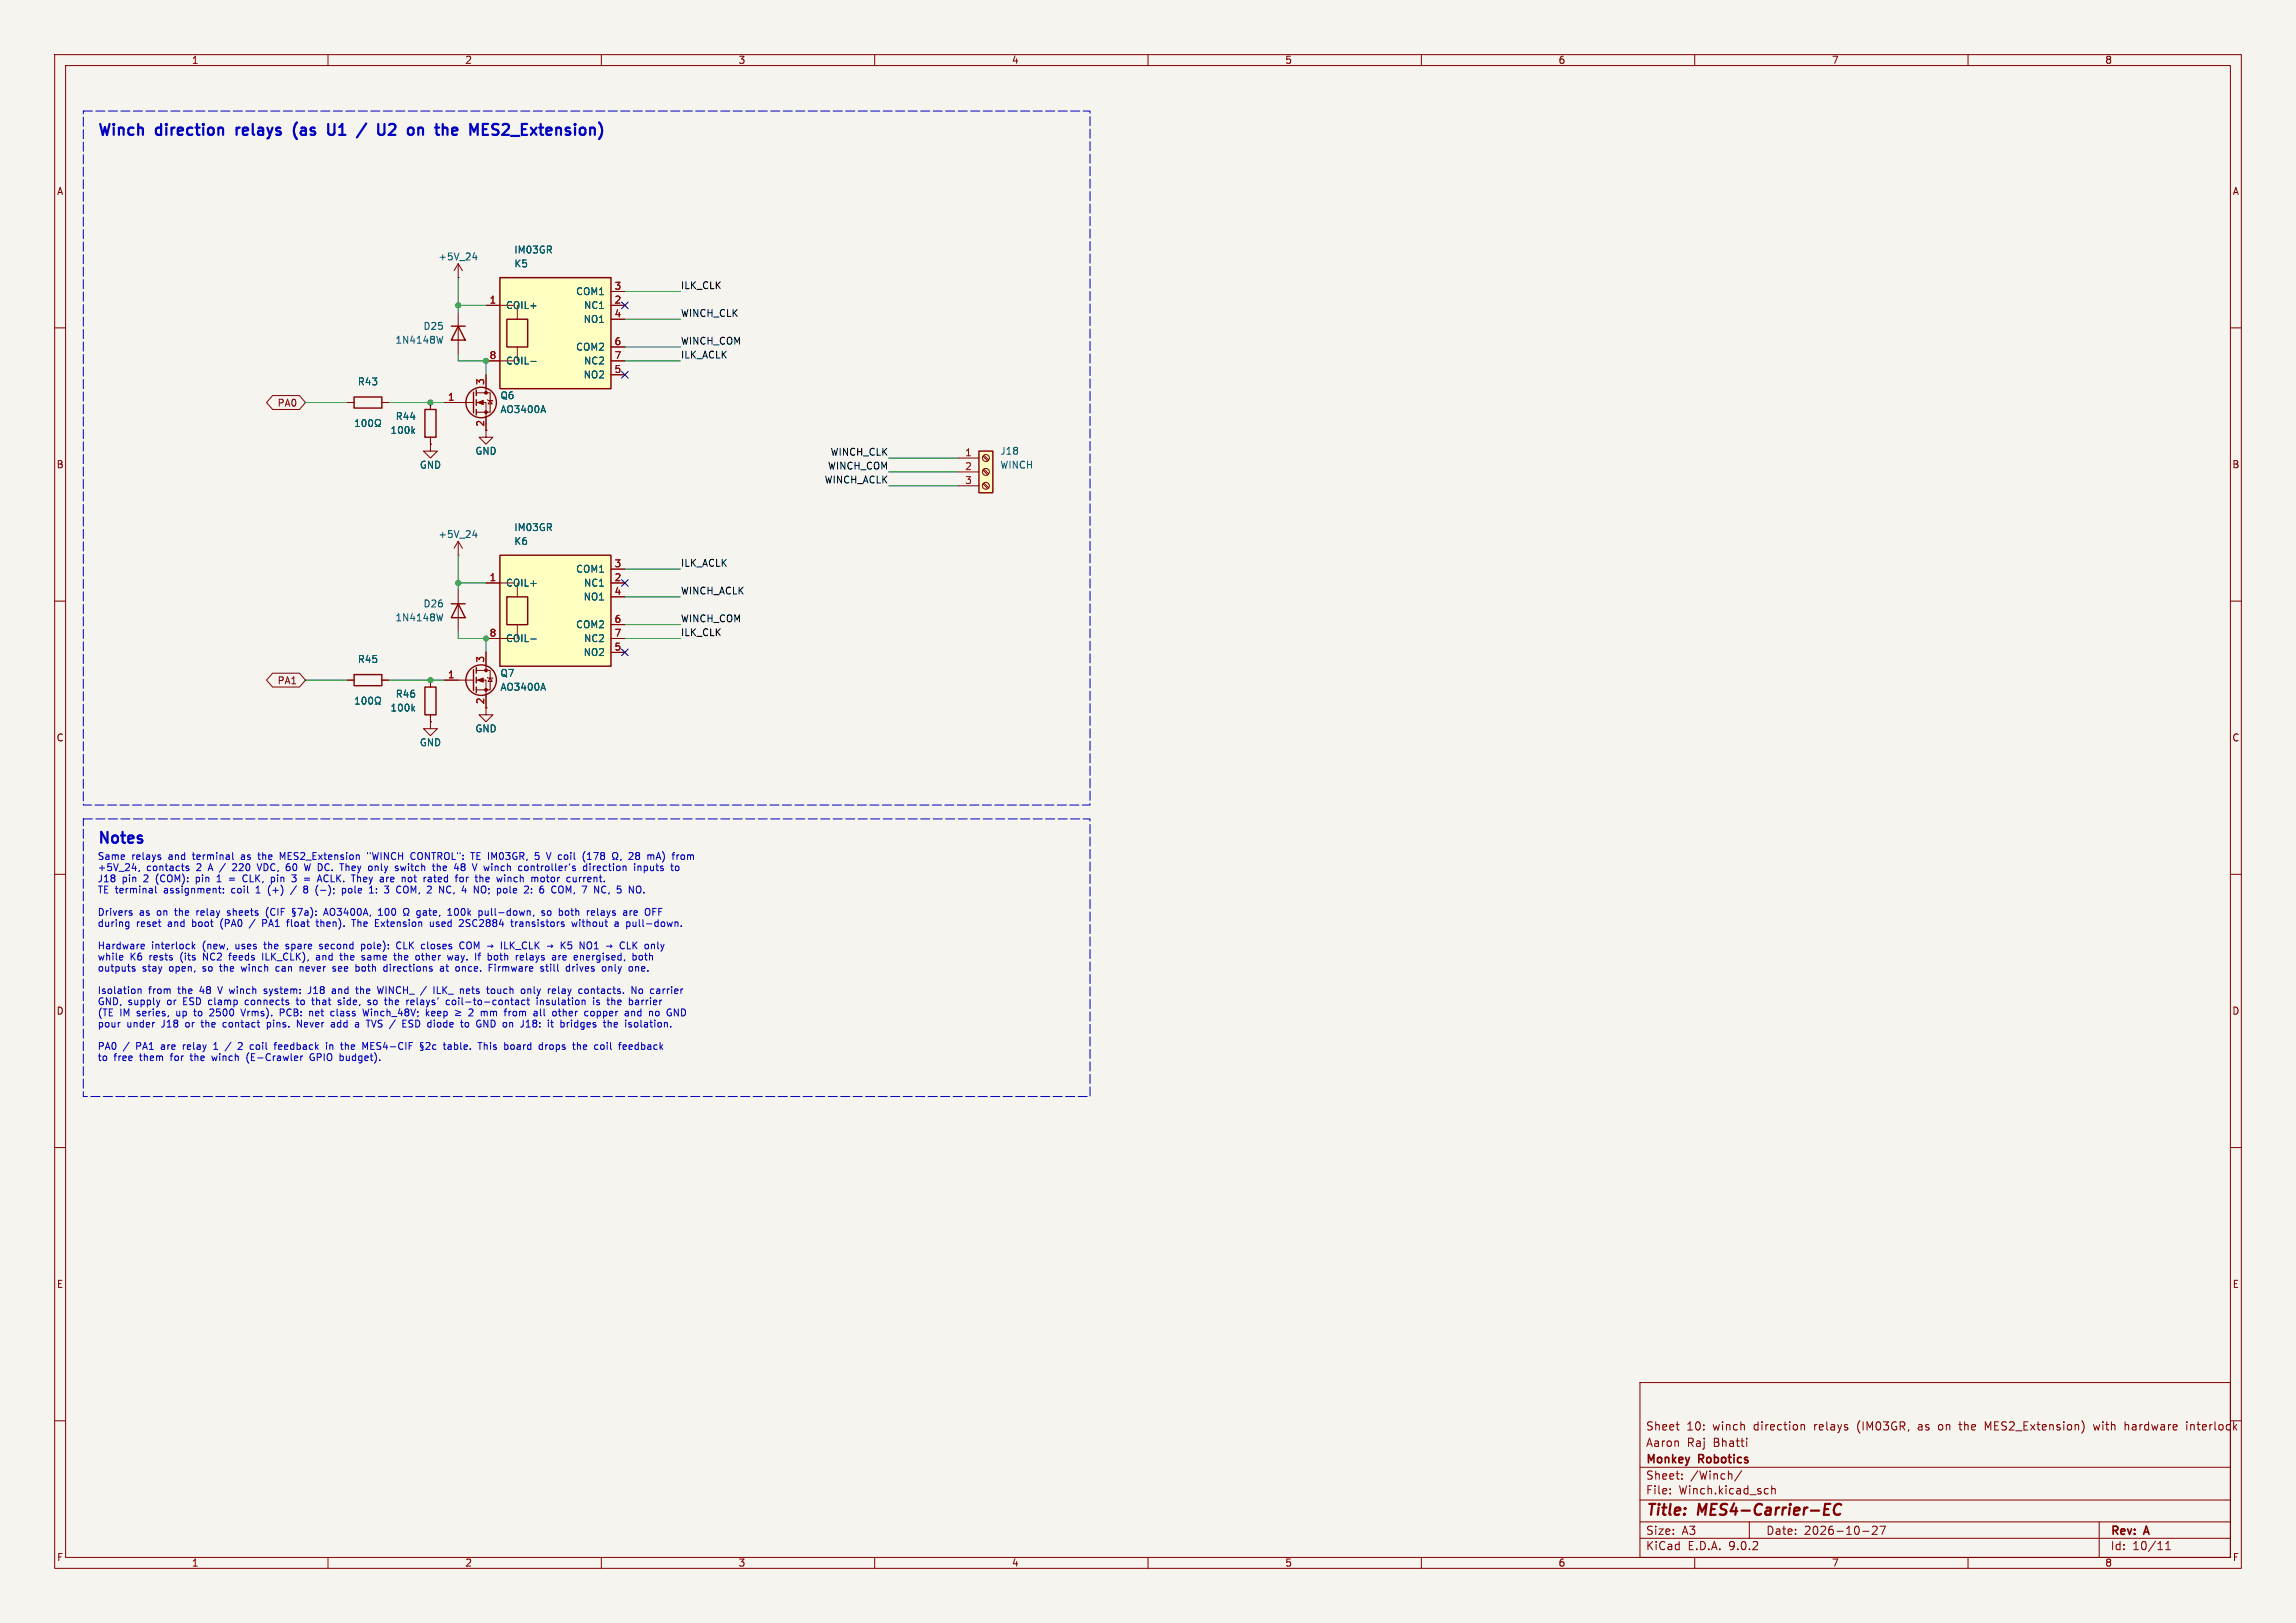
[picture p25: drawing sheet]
<svg xmlns="http://www.w3.org/2000/svg" width="420mm" height="297mm" viewBox="0 0 420 297" stroke-linecap="round" stroke-linejoin="round" font-family="sans-serif">
<defs><g id="words">
<g font-size="2.8" fill="#0000c2">
<text x="17.8" y="25.8">Winch</text>
<text x="28.7" y="25.8">direction</text>
<text x="44.1" y="25.8">relays</text>
<text x="55.4" y="25.8">(as</text>
<text x="62.5" y="25.8">U1</text>
<text x="68.8" y="25.8">/</text>
<text x="73.2" y="25.8">U2</text>
<text x="79.6" y="25.8">on</text>
<text x="85.5" y="25.8">the</text>
<text x="92.5" y="25.8">MES2_Extension)</text>
<text x="17.8" y="155.4">Notes</text>
</g>
<g font-size="2.8" fill="#840000">
<text x="301" y="277.9">Title:</text>
<text x="310.6" y="277.9">MES4-Carrier-EC</text>
</g>
<g font-size="2.1" fill="#840000">
<text x="301" y="262">Sheet</text>
<text x="308.5" y="262">10:</text>
<text x="313.4" y="262">winch</text>
<text x="321" y="262">direction</text>
<text x="332.1" y="262">relays</text>
<text x="340.1" y="262">(IM03GR,</text>
<text x="351.4" y="262">as</text>
<text x="355.3" y="262">on</text>
<text x="359.3" y="262">the</text>
<text x="364.1" y="262">MES2_Extension)</text>
<text x="384.2" y="262">with</text>
<text x="390" y="262">hardware</text>
<text x="401.4" y="262">interlock</text>
<text x="301" y="268.2">Monkey</text>
<text x="301" y="265">Aaron</text>
<text x="308.6" y="265">Raj</text>
<text x="310.8" y="268.2">Robotics</text>
<text x="313.4" y="265">Bhatti</text>
<text x="301" y="273.7">File:</text>
<text x="301" y="271">Sheet:</text>
<text x="307.1" y="273.7">Winch.kicad_sch</text>
<text x="309.2" y="271">/Winch/</text>
<text x="301" y="281.1">Size:</text>
<text x="307.6" y="281.1">A3</text>
<text x="323" y="281.1">Date:</text>
<text x="330" y="281.1">2026-10-27</text>
<text x="386" y="281.3">Rev:</text>
<text x="392.4" y="281.3">A</text>
<text x="301" y="283.9">KiCad</text>
<text x="308.7" y="283.9">E.D.A.</text>
<text x="316.3" y="283.9">9.0.2</text>
<text x="386" y="283.9">Id:</text>
<text x="390.1" y="283.9">10/11</text>
</g>
<g font-size="1.8" fill="#840000">
<text x="35" y="11.9">1</text>
<text x="85" y="11.9">2</text>
<text x="135" y="11.9">3</text>
<text x="185" y="11.9">4</text>
<text x="235" y="11.9">5</text>
<text x="285" y="11.9">6</text>
<text x="335" y="11.9">7</text>
<text x="385" y="11.9">8</text>
<text x="10.3" y="35.9">A</text>
<text x="408.3" y="35.9">A</text>
<text x="50.7" y="74.6">PA0</text>
<text x="10.3" y="85.9">B</text>
<text x="408.2" y="85.9">B</text>
<text x="50.7" y="125.4">PA1</text>
<text x="10.3" y="135.9">C</text>
<text x="408.2" y="135.9">C</text>
<text x="10.3" y="185.9">D</text>
<text x="408.2" y="185.9">D</text>
<text x="10.3" y="235.9">E</text>
<text x="408.3" y="235.9">E</text>
<text x="10.3" y="285.9">F</text>
<text x="35" y="286.9">1</text>
<text x="85" y="286.9">2</text>
<text x="135" y="286.9">3</text>
<text x="185" y="286.9">4</text>
<text x="235" y="286.9">5</text>
<text x="285" y="286.9">6</text>
<text x="335" y="286.9">7</text>
<text x="385" y="286.9">8</text>
<text x="408.3" y="285.9">F</text>
</g>
<g font-size="1.8" fill="#006464">
<text x="80.1" y="47.9">+5V_24</text>
<text x="94" y="46.6">IM03GR</text>
<text x="94" y="49.1">K5</text>
<text x="92.5" y="56.7">COIL+</text>
<text x="105.3" y="54.2">COM1</text>
<text x="106.7" y="59.3">NO1</text>
<text x="106.7" y="56.7">NC1</text>
<text x="72.2" y="63.1">1N4148W</text>
<text x="77.4" y="60.6">D25</text>
<text x="105.3" y="64.4">COM2</text>
<text x="65.4" y="70.7">R43</text>
<text x="92.5" y="66.9">COIL-</text>
<text x="106.7" y="69.4">NO2</text>
<text x="106.7" y="66.9">NC2</text>
<text x="72.3" y="77.1">R44</text>
<text x="91.4" y="75.8">AO3400A</text>
<text x="91.4" y="73.3">Q6</text>
<text x="71.3" y="79.6">100k</text>
<text x="86.9" y="83.4">GND</text>
<text x="182.9" y="83.4">J18</text>
<text x="76.7" y="86">GND</text>
<text x="182.9" y="86">WINCH</text>
<text x="80.1" y="98.7">+5V_24</text>
<text x="94" y="99.9">K6</text>
<text x="94" y="97.4">IM03GR</text>
<text x="92.5" y="107.5">COIL+</text>
<text x="105.3" y="105">COM1</text>
<text x="106.7" y="107.5">NC1</text>
<text x="72.2" y="113.9">1N4148W</text>
<text x="77.4" y="111.4">D26</text>
<text x="106.7" y="110.1">NO1</text>
<text x="92.5" y="117.7">COIL-</text>
<text x="105.3" y="115.2">COM2</text>
<text x="106.7" y="117.7">NC2</text>
<text x="65.4" y="121.5">R45</text>
<text x="91.4" y="124.1">Q7</text>
<text x="106.7" y="120.2">NO2</text>
<text x="71.3" y="130.4">100k</text>
<text x="72.3" y="127.9">R46</text>
<text x="91.4" y="126.6">AO3400A</text>
<text x="76.7" y="136.8">GND</text>
<text x="86.9" y="134.2">GND</text>
</g>
<g font-size="1.8" fill="#a90000">
<text x="112.3" y="53.1">3</text>
<text x="89.5" y="55.6">1</text>
<text x="112.3" y="55.6">2</text>
<text x="112.3" y="58.2">4</text>
<text x="89.5" y="65.8">8</text>
<text x="112.3" y="63.2">6</text>
<text x="112.3" y="65.8">7</text>
<text x="88.6" y="70.6" transform="rotate(-90 88.6 70.6)">3</text>
<text x="112.3" y="68.3">5</text>
<text x="81.8" y="73.4">1</text>
<text x="88.6" y="78.2" transform="rotate(-90 88.6 78.2)">2</text>
<text x="176.5" y="83.6">1</text>
<text x="176.5" y="86.1">2</text>
<text x="176.5" y="88.6">3</text>
<text x="89.5" y="106.4">1</text>
<text x="112.3" y="103.9">3</text>
<text x="112.3" y="106.4">2</text>
<text x="112.3" y="109">4</text>
<text x="89.5" y="116.6">8</text>
<text x="112.3" y="114">6</text>
<text x="112.3" y="116.6">7</text>
<text x="112.3" y="119.1">5</text>
<text x="81.8" y="124.2">1</text>
<text x="88.6" y="121.4" transform="rotate(-90 88.6 121.4)">3</text>
<text x="88.6" y="129" transform="rotate(-90 88.6 129)">2</text>
</g>
<g font-size="1.8" fill="#0f0f0f">
<text x="124.5" y="53">ILK_CLK</text>
<text x="124.5" y="58.1">WINCH_CLK</text>
<text x="124.5" y="65.7">ILK_ACLK</text>
<text x="124.5" y="63.2">WINCH_COM</text>
<text x="151.8" y="83.5">WINCH_CLK</text>
<text x="150.7" y="88.6">WINCH_ACLK</text>
<text x="151.4" y="86">WINCH_COM</text>
<text x="124.5" y="103.8">ILK_ACLK</text>
<text x="124.5" y="108.9">WINCH_ACLK</text>
<text x="124.5" y="114">WINCH_COM</text>
<text x="124.5" y="116.5">ILK_CLK</text>
</g>
<g font-size="1.8" fill="#0000c2">
<text x="17.8" y="157.7">Same</text>
<text x="17.8" y="159.7">+5V_24,</text>
<text x="17.8" y="161.8">J18</text>
<text x="22.3" y="161.8">pin</text>
<text x="24.1" y="157.7">relays</text>
<text x="26.4" y="161.8">2</text>
<text x="26.8" y="159.7">contacts</text>
<text x="28.8" y="161.8">(COM):</text>
<text x="30.9" y="157.7">and</text>
<text x="35.6" y="157.7">terminal</text>
<text x="36.1" y="159.7">2</text>
<text x="36.3" y="161.8">pin</text>
<text x="38.5" y="159.7">A /</text>
<text x="40.4" y="161.8">1</text>
<text x="43.2" y="159.7">220</text>
<text x="44.6" y="157.7">as</text>
<text x="45.5" y="161.8">CLK,</text>
<text x="47.9" y="157.7">the</text>
<text x="48" y="159.7">VDC, 60</text>
<text x="50.9" y="161.8">pin</text>
<text x="52.1" y="157.7">MES2_Extension</text>
<text x="54.9" y="161.8">3</text>
<text x="57" y="159.7">W DC.</text>
<text x="57.3" y="161.8">=</text>
<text x="60.1" y="161.8">ACLK.</text>
<text x="64" y="159.7">They</text>
<text x="66.5" y="161.8">They</text>
<text x="68.3" y="157.7">&quot;WINCH</text>
<text x="69.3" y="159.7">only</text>
<text x="71.8" y="161.8">are</text>
<text x="74.4" y="159.7">switch</text>
<text x="76" y="161.8">not</text>
<text x="76.4" y="157.7">CONTROL&quot;:</text>
<text x="80.2" y="161.8">rated</text>
<text x="81.5" y="159.7">the</text>
<text x="85.6" y="159.7">48</text>
<text x="86.3" y="161.8">for</text>
<text x="87.7" y="157.7">TE IM03GR,</text>
<text x="89.2" y="159.7">V winch</text>
<text x="90.1" y="161.8">the</text>
<text x="94.3" y="161.8">winch</text>
<text x="98" y="159.7">controller's</text>
<text x="99.8" y="157.7">5</text>
<text x="100.7" y="161.8">motor</text>
<text x="102.2" y="157.7">V coil</text>
<text x="107.4" y="161.8">current.</text>
<text x="109.1" y="157.7">(178</text>
<text x="110" y="159.7">direction</text>
<text x="118" y="157.7">28</text>
<text x="119.6" y="159.7">inputs</text>
<text x="121.6" y="157.7">mA)</text>
<text x="126.4" y="157.7">from</text>
<text x="17.8" y="163.8">TE terminal</text>
<text x="17.8" y="167.9">Drivers</text>
<text x="25.5" y="167.9">as</text>
<text x="28.8" y="167.9">on</text>
<text x="30.1" y="163.8">assignment:</text>
<text x="32.3" y="167.9">the</text>
<text x="36.4" y="167.9">relay</text>
<text x="42.3" y="167.9">sheets</text>
<text x="42.6" y="163.8">coil</text>
<text x="47.3" y="163.8">1</text>
<text x="49.5" y="167.9">(CIF</text>
<text x="49.7" y="163.8">(+)</text>
<text x="56.6" y="163.8">8</text>
<text x="59" y="163.8">(-);</text>
<text x="60.6" y="167.9">AO3400A,</text>
<text x="64.1" y="163.8">pole</text>
<text x="69.3" y="163.8">1:</text>
<text x="70.7" y="167.9">100</text>
<text x="72.3" y="163.8">3</text>
<text x="74.6" y="163.8">COM, 2</text>
<text x="78.1" y="167.9">gate,</text>
<text x="82.9" y="163.8">NC,</text>
<text x="84" y="167.9">100k</text>
<text x="87.2" y="163.8">4</text>
<text x="89.6" y="163.8">NO;</text>
<text x="89.8" y="167.9">pull-down,</text>
<text x="94" y="163.8">pole</text>
<text x="99.3" y="163.8">2:</text>
<text x="101.6" y="167.9">so</text>
<text x="102.3" y="163.8">6</text>
<text x="104.6" y="163.8">COM, 7</text>
<text x="104.9" y="167.9">both</text>
<text x="110.3" y="167.9">relays</text>
<text x="112.8" y="163.8">NC,</text>
<text x="117.1" y="167.9">are</text>
<text x="117.2" y="163.8">5</text>
<text x="17.8" y="170">during</text>
<text x="24.9" y="170">reset</text>
<text x="30.8" y="170">and</text>
<text x="35.4" y="170">boot</text>
<text x="40.8" y="170">(PA0</text>
<text x="48.9" y="170">PA1</text>
<text x="53.6" y="170">float</text>
<text x="59.2" y="170">then).</text>
<text x="65.9" y="170">The</text>
<text x="70.3" y="170">Extension</text>
<text x="80.6" y="170">used</text>
<text x="86.1" y="170">2SC2884</text>
<text x="95.8" y="170">transistors</text>
<text x="107.2" y="170">without</text>
<text x="115.2" y="170">a</text>
<text x="117.5" y="170">pull-down.</text>
<text x="17.8" y="174">Hardware</text>
<text x="17.8" y="176.1">while</text>
<text x="17.8" y="178.1">outputs</text>
<text x="23.8" y="176.1">K6</text>
<text x="26" y="178.1">stay</text>
<text x="27.4" y="176.1">rests</text>
<text x="27.7" y="174">interlock</text>
<text x="31.1" y="178.1">open,</text>
<text x="33.3" y="176.1">(its</text>
<text x="37.2" y="174">(new,</text>
<text x="37.4" y="178.1">so</text>
<text x="37.6" y="176.1">NC2</text>
<text x="40.7" y="178.1">the</text>
<text x="42.6" y="176.1">feeds</text>
<text x="43.4" y="174">uses</text>
<text x="44.9" y="178.1">winch</text>
<text x="48.8" y="174">the</text>
<text x="48.9" y="176.1">ILK_CLK),</text>
<text x="51.4" y="178.1">can</text>
<text x="53" y="174">spare</text>
<text x="55.9" y="178.1">never</text>
<text x="58.9" y="176.1">and</text>
<text x="59.3" y="174">second</text>
<text x="62.2" y="178.1">see</text>
<text x="63.6" y="176.1">the</text>
<text x="66.5" y="178.1">both</text>
<text x="67.2" y="174">pole):</text>
<text x="67.7" y="176.1">same</text>
<text x="71.9" y="178.1">directions</text>
<text x="73.8" y="176.1">the</text>
<text x="73.8" y="174">CLK</text>
<text x="78" y="176.1">other</text>
<text x="78.6" y="174">closes</text>
<text x="82.4" y="178.1">at</text>
<text x="84" y="176.1">way.</text>
<text x="85.5" y="178.1">once.</text>
<text x="85.8" y="174">COM þÿ!’ILK_CLK</text>
<text x="89.2" y="176.1">If</text>
<text x="91.7" y="178.1">Firmware</text>
<text x="91.7" y="176.1">both</text>
<text x="97.1" y="176.1">relays</text>
<text x="101.4" y="178.1">still</text>
<text x="102.4" y="174">þÿ!’K5</text>
<text x="103.9" y="176.1">are</text>
<text x="106.3" y="178.1">drives</text>
<text x="108.1" y="176.1">energised,</text>
<text x="108.8" y="174">NO1</text>
<text x="113.1" y="178.1">only</text>
<text x="113.8" y="174">þÿ!’CLK</text>
<text x="118.2" y="178.1">one.</text>
<text x="119" y="176.1">both</text>
<text x="121.3" y="174">only</text>
<text x="17.8" y="182.2">Isolation</text>
<text x="17.8" y="184.3">GND, supply</text>
<text x="27.2" y="182.2">from</text>
<text x="30.7" y="184.3">or</text>
<text x="32.7" y="182.2">the</text>
<text x="33.8" y="184.3">ESD clamp</text>
<text x="36.8" y="182.2">48</text>
<text x="40.4" y="182.2">V winch</text>
<text x="45.5" y="184.3">connects</text>
<text x="49.2" y="182.2">system:</text>
<text x="55.2" y="184.3">to</text>
<text x="57.5" y="182.2">J18</text>
<text x="58.2" y="184.3">that</text>
<text x="62" y="182.2">and</text>
<text x="63.1" y="184.3">side,</text>
<text x="66.7" y="182.2">the</text>
<text x="68.8" y="184.3">so</text>
<text x="70.8" y="182.2">WINCH_ /</text>
<text x="72.1" y="184.3">the</text>
<text x="76.3" y="184.3">relays'</text>
<text x="81.4" y="182.2">ILK_</text>
<text x="83.7" y="184.3">coil-to-contact</text>
<text x="86.5" y="182.2">nets</text>
<text x="91.6" y="182.2">touch</text>
<text x="98.1" y="182.2">only</text>
<text x="100.5" y="184.3">insulation</text>
<text x="103.2" y="182.2">relay</text>
<text x="109" y="182.2">contacts.</text>
<text x="111" y="184.3">is</text>
<text x="113.8" y="184.3">the</text>
<text x="118" y="184.3">barrier</text>
<text x="118.9" y="182.2">No</text>
<text x="122.5" y="182.2">carrier</text>
<text x="17.8" y="186.3">(TE</text>
<text x="17.8" y="188.4">pour</text>
<text x="21.9" y="186.3">IM</text>
<text x="23.2" y="188.4">under</text>
<text x="25.1" y="186.3">series,</text>
<text x="29.7" y="188.4">J18</text>
<text x="32.5" y="186.3">up</text>
<text x="34.2" y="188.4">or</text>
<text x="36" y="186.3">to</text>
<text x="37.3" y="188.4">the</text>
<text x="39.1" y="186.3">2500</text>
<text x="41.5" y="188.4">contact</text>
<text x="45.1" y="186.3">Vrms).</text>
<text x="49.7" y="188.4">pins.</text>
<text x="52.3" y="186.3">PCB:</text>
<text x="55.4" y="188.4">Never</text>
<text x="57.9" y="186.3">net</text>
<text x="61.9" y="188.4">add</text>
<text x="62" y="186.3">class</text>
<text x="68.1" y="186.3">Winch_48V;</text>
<text x="68.8" y="188.4">TVS /</text>
<text x="75.7" y="188.4">ESD diode</text>
<text x="79.8" y="186.3">keep</text>
<text x="85.4" y="186.3">þÿ&quot;e2</text>
<text x="86.8" y="188.4">to</text>
<text x="89.9" y="188.4">GND on</text>
<text x="90.5" y="186.3">mm</text>
<text x="95" y="186.3">from</text>
<text x="98.4" y="188.4">J18:</text>
<text x="100.6" y="186.3">all</text>
<text x="103.6" y="188.4">it</text>
<text x="104.2" y="186.3">other</text>
<text x="106.1" y="188.4">bridges</text>
<text x="110.3" y="186.3">copper</text>
<text x="114.2" y="188.4">the</text>
<text x="117.9" y="186.3">and</text>
<text x="118.3" y="188.4">isolation.</text>
<text x="122.5" y="186.3">no</text>
<text x="17.8" y="192.4">PA0</text>
<text x="17.8" y="194.5">to</text>
<text x="20.8" y="194.5">free</text>
<text x="22.5" y="192.4">/</text>
<text x="25" y="192.4">PA1</text>
<text x="25.7" y="194.5">them</text>
<text x="29.8" y="192.4">are</text>
<text x="31.5" y="194.5">for</text>
<text x="34" y="192.4">relay</text>
<text x="35.3" y="194.5">the</text>
<text x="39.5" y="194.5">winch</text>
<text x="39.8" y="192.4">1</text>
<text x="44.7" y="192.4">2</text>
<text x="46" y="194.5">(E-Crawler</text>
<text x="47" y="192.4">coil</text>
<text x="51.7" y="192.4">feedback</text>
<text x="57.8" y="194.5">GPIO budget).</text>
<text x="61.4" y="192.4">in</text>
<text x="64.3" y="192.4">the</text>
<text x="68.4" y="192.4">MES4-CIF</text>
<text x="83.7" y="192.4">table.</text>
<text x="90.3" y="192.4">This</text>
<text x="95.2" y="192.4">board</text>
<text x="101.7" y="192.4">drops</text>
<text x="108.2" y="192.4">the</text>
<text x="112.3" y="192.4">coil</text>
<text x="117" y="192.4">feedback</text>
</g>
</g></defs>
<path d="M0 0h420v297h-420z" fill="#f5f4ef" stroke="#f5f4ef" stroke-width=".18"/>
<g fill="none" stroke="#840000" stroke-width=".18">
<path d="M10 10h400v277h-400zM12 12h396v273h-396zM60 10v2M110 10v2M160 10v2M210 10v2M260 10v2M310 10v2M360 10v2M10 60h2M63.5 73.7h1.3M69.8 73.7h1.3"/>
<path d="M78.7 73.7v1.2M408 60h2M78.7 81.3v1.3h1.3l-1.3 1.2-1.2-1.2h1.2M78.7 81.3h.1M78.7 80v1.3M10 110h2M88.9 119.4v3.3M408 110h2M78.7 124.5v1.2M78.7 130.8v1.3M81.3 124.5h5.3M87.1 122.7h2.6v3.5h-2.6"/>
<path d="M87.1 124.5h1.8v5M89.2 124l.1 .1h.7l.2 .1M89.7 124.1l.3 .6h-.7zM10 160h2M408 160h2M10 210h2M408 210h2M300 253h108v32h-108zM10 260h2M300 278.5h108M300 274.5h108M300 268.5h108"/>
<path d="M305.5 273.2v.2M305.5 272.5v.1M306.6 260.7h.6M307 261.7h.2M307.7 270.5v.2M307.7 269.8v.1M318.6 269.1l-1.3 1.9M319.5 263.2v.1M319.5 263.7v1M320 278.5v3M323.3 272.4l.1 .1M323.4 273.3l-.1 .1"/>
<path d="M324.1 271.9v1.5M324.1 272.5l.2-.1 .4 .1v.9M329.4 260.8l.3-.1 .3 .1 .1 .9M342.5 279.4l.6-.1 .2 .1 .1 .3-1 1.1h1M343.9 279.3h1l-.7 1.5M354.7 260.8v.7M358.3 260.7h.6M358.5 260.2v1.3l.2 .2M363.7 261.3l-.5-1.1v1.5M382.9 260.7l.3 1 .3-.7M384 278.5v6.5M388.7 260.8l.2-.1 .4 .1 .1 .9"/>
<path d="M388.7 260.2v1.5M400 260.2v.1M400 260.7v1M400.7 260.7v1M400.9 260.7l-.2 .1M408 260h2M60 285v2M110 285v2M160 285v2M210 285v2M260 285v2M300 281.5h108"/>
<path d="M310 285v2M340.7 280.2h1.2M360 285v2M396.2 283.6h.8M396.2 282.5l.4-.4v1.5"/>
</g>
<path d="M333.6 277.2h1M333.8 276.2h.6M333.9 275.2h.9M336.8 275.4a.88 .88 0 0 0-1 0 .88 .88 0 0 0-.4 .9 .69 .69 0 0 0 .4 .8 .69 .69 0 0 0 .8-.1" fill="none" stroke="#840000" stroke-width=".4"/>
<g fill="none" stroke="#840000" stroke-width=".25">
<path d="M64.8 72.6h5v2.1h-5zM77.7 74.9h2.1v5.1h-2.1zM77.7 125.7h2.1v5.1h-2.1zM86.6 122.6v3.8M87.1 122.2v1M87.1 124v1M87.1 125.7v1"/>
<circle cx="88" cy="124.5" r="2.79"/>
</g>
<path d="M65 78h.7M65 77.1l.4-.3v1.2M66.4 76.8h.1a.68 .68 0 0 1 .5 .6 .68 .68 0 0 1-.5 .6 .84 .84 0 0 1-.1-1.2zM67.6 76.8h.1a.68 .68 0 0 1 .5 .6 .68 .68 0 0 1-.5 .6 .84 .84 0 0 1-.1-1.2zM68.6 78h.3v-.2a.54 .54 0 0 1-.2-.7 .54 .54 0 0 1 .7-.3 .58 .58 0 0 1-.1 1v.2h.3M75.5 78.8l.3 .5M75.8 78.5l-.4 .5M75.5 129.6l.3 .5M75.8 129.3l-.4 .5M99.4 125l.4 1.3" fill="none" stroke="#006464" stroke-width=".18"/>
<g fill="#840000" stroke="#840000" stroke-width=".18">
<path d="M87.4 124.5l1-.4v.7z"/>
<circle cx="88.9" cy="122.7" r=".25"/>
<circle cx="88.9" cy="126.2" r=".25"/>
</g>
<path d="M179.1 82.6h2.5v7.6h-2.5z" fill="#ffffc2"/>
<path d="M179.1 82.6h2.5v7.6h-2.5zM64.8 123.4h5v2.1h-5z" fill="none" stroke="#840000" stroke-width=".25"/>
<g fill="none" stroke="#840000" stroke-width=".18">
<path d="M175.3 83.8h3.8M175.3 86.4h3.8M175.3 88.9h3.8M179.8 83.5l.9 .8M179.8 86l.9 .9M179.8 88.6l.9 .8M180 83.3l.8 .9M180 85.9l.8 .8M180 88.4l.8 .8M63.5 124.5h1.3M69.8 124.5h1.3M88.9 129.5v1.3h1.3l-1.3 1.3-1.3-1.3h1.3"/>
<circle cx="180.3" cy="86.4" r=".63"/>
<circle cx="180.3" cy="88.9" r=".63"/>
<circle cx="180.3" cy="83.8" r=".63"/>
</g>
<path d="M65 128.8h.7M65 127.9l.4-.3v1.2M66.4 127.6h.1a.68 .68 0 0 1 .5 .6 .68 .68 0 0 1-.5 .6 .84 .84 0 0 1-.1-1.2zM67.6 127.6h.1a.68 .68 0 0 1 .5 .6 .68 .68 0 0 1-.5 .6 .84 .84 0 0 1-.1-1.2zM68.6 128.8h.3v-.2a.54 .54 0 0 1-.2-.7 .54 .54 0 0 1 .7-.3 .58 .58 0 0 1-.1 1v.2h.3" fill="none" stroke="#006464" stroke-width=".18"/>
<path d="M91.4 101.6h20.4v20.3h-20.4z" fill="#ffffc2"/>
<path d="M82.5 110.5h2.6M83.8 110.5l1.3 2.5h-2.6zM91.4 101.6h20.4v20.3h-20.4zM92.7 109.2h3.8v5.1h-3.8z" fill="none" stroke="#840000" stroke-width=".25"/>
<g fill="none" stroke="#840000" stroke-width=".18">
<path d="M83.8 108v7.6M88.9 106.7h5.1M88.9 116.8h5.1M94.6 106.7v2.5M94.6 114.3v2.5M111.8 106.7h2.5M111.8 116.8h2.5M111.8 104.1h2.5M111.8 109.2h2.5M111.8 114.3h2.5M111.8 119.4h2.5M78.7 132.1v1.3h1.3l-1.3 1.2-1.2-1.2h1.2"/>
<path d="M78.7 132.1h.1"/>
</g>
<path d="M81 112.3l-.3 1.3M97.1 116.9h1" fill="none" stroke="#006464" stroke-width=".18"/>
<path d="M91.4 50.8h20.4v20.3h-20.4z" fill="#ffffc2"/>
<g fill="none" stroke="#840000" stroke-width=".25">
<path d="M82.5 59.7h2.6M83.8 59.7l1.3 2.5h-2.6zM91.4 50.8h20.4v20.3h-20.4zM92.7 58.4h3.8v5.1h-3.8zM86.6 71.8v3.8M87.1 71.4v1M87.1 73.2v1M87.1 74.9v1"/>
<circle cx="88" cy="73.7" r="2.79"/>
</g>
<g fill="none" stroke="#840000" stroke-width=".18">
<path d="M83.8 50.8h.1M83.8 48.3v2.5M83.8 57.2v7.6M83.8 48.3l-.7 1.2M83.8 48.3l.8 1.2M88.9 55.9h5.1M94.6 55.9v2.5M111.8 55.9h2.5M111.8 53.3h2.5M111.8 58.4h2.5M49.9 72.4h4.9l1.1 1.3-1.1 1.2h-4.9l-1.1-1.2zM63.5 73.7h1.3"/>
<path d="M69.8 73.7h1.3M78.7 73.7v1.2M81.3 73.7h5.3M87.1 73.7h1.8v6.3h1.3l-1.3 1.3-1.3-1.3h1.3M87.1 71.9h2.6v3.5h-2.6M88.9 66h5.1M88.9 68.6v3.3M89.2 73.2l.1 .1h.7l.2 .1M89.7 73.3l.3 .6h-.7zM94.6 63.5v2.5M111.8 66h2.5M111.8 63.5h2.5"/>
<path d="M111.8 68.6h2.5M78.7 81.3h.1M78.7 80v1.3M83.8 99.1v2.5M83.8 99.1l-.7 1.2M83.8 99.1l.8 1.2M83.8 101.6h.1M88.9 119.4v2.5M88.9 106.7h2.5M88.9 116.8h2.5M111.8 106.7h2.5M111.8 116.8h2.5"/>
<path d="M111.8 104.1h2.5M111.8 109.2h2.5M111.8 114.3h2.5M111.8 119.4h2.5M49.9 123.2h4.9l1.1 1.3-1.1 1.2h-4.9l-1.1-1.2zM63.5 124.5h1.3M69.8 124.5h1.3M78.7 132.1h.1M78.7 124.5v1.2M78.7 130.8v1.3M81.3 124.5h2.5M88.9 127v2.5"/>
</g>
<g fill="none" stroke="#006464" stroke-width=".18">
<path d="M86.5 47.1h.8M87.1 46.7v.9M65 78h.7M65 77.1l.4-.3v1.2M66.4 76.8h.1a.68 .68 0 0 1 .5 .6 .68 .68 0 0 1-.5 .6 .84 .84 0 0 1-.1-1.2zM67.6 76.8h.1a.68 .68 0 0 1 .5 .6 .68 .68 0 0 1-.5 .6 .84 .84 0 0 1-.1-1.2zM68.6 78h.3v-.2a.54 .54 0 0 1-.2-.7 .54 .54 0 0 1 .7-.3 .58 .58 0 0 1-.1 1v.2h.3M75.5 78.8l.3 .5M75.8 78.5l-.4 .5M81 61.5l-.3 1.3M97.1 66.1h1M99.4 74.2l.4 1.3"/>
<path d="M86.5 97.9h.8M87.1 97.5v.9M97.1 116.9h1M65 127.9l.4-.3v1.2M65 128.8h.7M66.4 127.6h.1a.68 .68 0 0 1 .5 .6 .68 .68 0 0 1-.5 .6 .84 .84 0 0 1-.1-1.2zM67.6 127.6h.1a.68 .68 0 0 1 .5 .6 .68 .68 0 0 1-.5 .6 .84 .84 0 0 1-.1-1.2zM68.6 128.8h.3v-.2a.54 .54 0 0 1-.2-.7 .54 .54 0 0 1 .7-.3 .58 .58 0 0 1-.1 1v.2h.3M75.5 129.6l.3 .5M75.8 129.3l-.4 .5M99.4 125l.4 1.3"/>
</g>
<g fill="#840000" stroke="#840000" stroke-width=".18">
<path d="M87.4 73.7l1-.4v.7z"/>
<circle cx="88.9" cy="71.9" r=".25"/>
<circle cx="88.9" cy="75.4" r=".25"/>
</g>
<g fill="none" stroke="#009600" stroke-width=".18">
<path d="M83.8 50.8v6.4M83.8 55.9h5.1M114.3 58.4h10.2M114.3 53.3h10.2M55.9 73.7h7.6M71.1 73.7h10.2M83.8 64.8v1.2h5.1v2.6M114.3 66h10.2M114.3 63.5h10.2M162.6 88.9h12.7M162.6 83.8h12.7M162.6 86.4h12.7"/>
<path d="M83.8 115.6v1.2h5.1v2.6M83.8 101.6v6.4M83.8 106.7h5.1M114.3 116.8h10.2M114.3 114.3h10.2M114.3 109.2h10.2M114.3 104.1h10.2M55.9 124.5h7.6M71.1 124.5h10.2"/>
</g>
<path d="M113.7 55.3l1.2 1.2M114.9 55.3l-1.2 1.2M113.7 68l1.2 1.2M114.9 68l-1.2 1.2M113.7 106.1l1.2 1.2M113.7 118.8l1.2 1.2M114.9 106.1l-1.2 1.2M114.9 118.8l-1.2 1.2" fill="none" stroke="#000084" stroke-width=".18"/>
<g fill="none" stroke="#0000c2" stroke-width=".18">
<path d="M24.2 158.9h.8M25.5 159.3l-.1 .2M29.2 156.9l.2 .1-.2 .3M29.2 156.4l.2 .1M34.5 158.5h-.3l-.2 .2 .1 .1 .4 .2v.3h-.5M42.6 156v1.1l.1 .2M42.7 158.1l-.1 .1M43.2 158.6l-.7 .7h.8M47 158.1l.5 1.2M47.2 156.4h.4M47.3 156l.1 1.2M51.7 156.9l-.4-.9v1.3"/>
<path d="M55.7 158.1l.3 1.2 .2-.9 .3 .9M63.3 158.1v1.2M63.5 158.5l-.2 .1M67.2 156v.3M67.7 156v.3M68.6 158.5v.8M68.8 158.5l-.2 .1M73.3 158.5l.2 .8 .3-.6 .2 .6M75.4 156.1l.3-.1 .2 .1M75.9 157.2l-.2 .1-.3-.1M80 158.6l.2-.1h.3v.8M80 158.1v1.2"/>
<path d="M84.5 158.5l.1 .1M84.6 158.6h.2M84.6 158.6l-.1 .1M84.8 158.6l.3 .2M85.1 159.1l-.3 .2h-.3M85.1 158.4l-.3 .2M86.1 156h.7M88.5 158.5l.3 .8M96.5 158.5l.1 .2-.1 .6M97.2 158.5v.8M97.2 158.5v.1M97.9 156h.7"/>
<path d="M98.5 156.6l.1 .1-.1 .5M107 158.5h.3M107.3 159.3h-.3M107.3 158.1v1.2M107.4 157.3h.8M107.6 156.3l.2-.3v1.3M107.9 158.1v.1M107.9 158.5v.8M108.5 158.5v.8M108.6 156h.8M108.7 158.5l-.2 .2M109.3 158.7v.6h.4"/>
<path d="M109.9 158.8l-.6 .1M113.6 157.2l-.1 .3M115.1 156.1l.4-.1 .3 .4-.8 .9h.8M116.5 156.6l-.2 .2v.4l.2 .1 .4-.1 .1-.2v-.2l-.2-.2M116.5 156.6l-.2-.3 .2-.3h.3l.2 .3-.2 .3M116.5 156.6h.3M117.2 158.5v.8M117.8 158.5h.4l.3 .2-.2 .6h-.5M117.8 158.5v1.3M119 158.5l.1 .8M120.1 156.9h.6M120.4 156l.5 1.3"/>
<path d="M22.3 174.8l.2 .3-.6 .2M22.4 175.6l-.1 .1M23.2 168.7l.4 .1M23.6 168.7v1l-.2 .2-.3 .1M23.6 169.5l-.4 .1M23.8 167.1h.3l.1 .2-.2 .2h-.3M23.8 166.7h.3M24.7 176.9h-.3l-.2 .2v.1l.5 .2v.3h-.5M26 172.8l.3 .1 .1 .2-.6 .1M26.3 173.6h-.3M27.8 162.6l.1 .8M27.9 163.4h-.2"/>
<path d="M27.9 162.9h-.2M28.5 162.1v1.1l.1 .2M35.2 172.4v1.2M35.3 173.2l.4 .4M35.7 172.8l-.5 .5M39.7 161.4h.7M40 162.6h.4M40 160.3l-.3 .2M40.1 162.1v1.1l.3 .2M40.9 163.3v.1M40.9 162.6v.2M41.6 167.4l.1 .1"/>
<path d="M41.8 166.7l-.2 .1 .2 .3M41.8 174.8h.5M41.9 160.7h1M41.9 161.1h1M42.1 174.5l-.1 1.2M44.1 176.9l.3 .8M44.5 160.3a.66 .66 0 0 0 .5 1.1M46.7 168.2l-1.1 1.7M46.8 163.4h.8M48.1 168.9h.4M48.1 174.4v1.3M48.5 168.3h-.4v1.3"/>
<path d="M49.1 166.1a1.46 1.46 0 0 0 0 1.9M49.1 162.5v.6l.1 .4M50.1 160.6l.1 .5-.1 .2-.3 .1M50.5 177v.6l.5 .1M52.3 173.6h.1M52.5 172.8l-.2 .2 .2 .2M52.6 168.5v1.1M53.5 166.9l.5 .6-.2 .2-.3-.1M53.7 166.7l-.2 .1M53.9 160.6l.3 .2v.3l-.3 .3h-.3M54 166.3l-.3-.1-.2 .2 .5 .6-.2 .3M54.2 162.1l-1.1 1.6"/>
<path d="M54.5 166.2h.8l-.5 1.3M54.9 176.9v.8M55.6 162.4l.2 .3M55.7 160.7h.9M55.7 161.1h.9M55.8 162.7l-.2 .2v.4l.2 .1h.4M55.8 162.7h.2M55.8 166.7h.5v.8M56 162.7l.2 .1M56.2 162.6l-.2 .1M56.3 167h-.4l-.2 .2 .2 .3 .4-.1M56.8 166.1a1.46 1.46 0 0 1 0 1.9"/>
<path d="M57.8 168.7h.5M57.8 167.4v.1M57.8 166.7v.1M57.9 174.9h.5M58 168.3v1.1l.3 .2M58 161.4l.5-1.3 .4 1.3M58.5 173.6h.3M58.5 175.1l-.5 .1-.1 .2 .1 .3 .5-.1M58.8 172.8l-.3 .2v.2h.3M59.2 167.5l.4-1.3 .4 1.3M59.3 167.1h.6M59.4 160.3l-.2 .5 .3 .5"/>
<path d="M60.9 177.2l.5 .2v.1l-.2 .2h-.3M60.9 176.9h.5M62.1 174.8h.5M62.4 175.6l.2 .1M62.6 162.6h.4l.2 .2-.1 .6h-.5M62.6 162.6v1.2M64.7 168.3v1.3M65.1 176.5v1.2M65.5 176.9l.2 .2v.4l-.2 .2M66.1 172.9l.4-.1 .2 .1M66.1 172.8v1.3M66.4 174.8l.3 .1"/>
<path d="M66.4 175.3h.3v.2l-.1 .2h-.3M66.7 173.5l-.2 .1h-.4M67.6 163.4h.7M68 162.1v1.3M68.9 163.3v.1M69.2 167.5h.7M69.2 166.6l.4-.4v1.3M69.7 168.7l.7 .9M70.4 168.7l-.7 .9M70.4 176.9h.4M70.8 177.7h-.4M70.8 176.5v1.2"/>
<path d="M72.2 174.4v1.1M72.9 174.4v1.3M73.3 174.8l-.4 .2M73.3 172.5a.6 .6 0 0 0-.8 .4 .6 .6 0 0 0 .6 .7l.2-.1M73.9 162.3a.85 .85 0 0 0 .2 1.1M74.2 166.2a.45 .45 0 0 1 .6 .4l-.1 .5-.2 .2v.2h.3M74.9 160.5l.3 .1 .1 .2v.5l-.4 .1M76.8 166.7h-.3l-.3 .2 .2 .5h.4M76.8 166.7v1l-.2 .2h-.3M77.1 174.8h.5M77.3 174.4v1.1l.1 .2M77.8 166.7h-.4"/>
<path d="M77.9 167h-.3l-.2 .2v.2l.5 .1M78.7 168.7l.1 .8 .3 .1 .2-.2M79.3 168.7v.9M79.3 160.5h.5M79.5 160.1v1.1l.3 .2M79.8 169.5l.4 .1M79.8 168.9l.1 .2h.3M80.6 176.9h.5v.8M81.1 177.2h-.4l-.2 .2 .2 .3h.4M81.6 176.9h.4M81.7 176.5v1l.2 .2M81.9 163.4h.5"/>
<path d="M81.9 167.5h.7M82.8 174.8l-.2 .9M83.4 174.8l-.1 .1M83.4 175.2l-.1 .2 .1 .3M83.7 166.3l-.1-.1a.68 .68 0 0 0-.5 .7 .68 .68 0 0 0 .5 .6l.1-.1M84.1 173.1l.2 .5h.3l.3-.1M84.6 176.9v.8M84.7 160.6v.7M84.9 172.5l-.3-.1h-.3l-.2 .5M85.2 169.5l.5 .1M85.2 168.5l.2 .3 .3 .1M85.3 160.5v.9"/>
<path d="M85.7 160.5l-.4 .3M87 174.4v1.3M88.8 166.7v.7l.3 .1 .2-.1M88.8 162.3a.98 .98 0 0 1-.1 1.1M88.9 161.3h.5M88.9 160.6l.4-.1 .2 .3-.6 .1M89.3 166.7v.8M89.5 176.5v1.2M90.6 176.9v.8M91 175l.1 .4-.3 .3M91.2 176.9v.8M91.3 176.9l-.1 .2"/>
<path d="M93.1 160.5l.4 .2v.7M93.3 162.1v1.1l.2 .2M94.3 168.7v.9M94.4 168.8l-.1 .1M95.5 169.1h-.3l-.2 .1 .1 .3 .4 .1M95.7 175.6l-.1 .1M95.8 175v.1l-.6 .2M96.3 174.4v1.1l.2 .2M99.2 160.5l.3 .1 .1 .2-.1 .5-.3 .1M99.6 166.7h-.3l-.2 .1 .1 .2 .4 .1v.3h-.5M99.9 160.5h.5M100 176.5v1l.3 .2"/>
<path d="M100.1 160.1v1.1l.2 .2M100.2 166.7h.4l.2 .2v.4l-.2 .2-.4-.1-.1-.1zM100.7 176.9v.8M101.7 163.3l-.2 .1h-.3M102.3 166.2v1.3M103 175v.6l.4 .1M103.6 175.1l-.6 .2M103.6 162.1l.4 1 .4-1M104 166.8v.6M104.4 166.7h.5M104.6 168.7l.2 .9 .3-.7 .2 .7 .3-.9M104.8 176.9v.8"/>
<path d="M105.1 176.9l-.3 .2M105.6 176.9v.8M106 160.5v.9M106.1 168.7v.9M106.4 160.5l-.4 .3M106.5 168.7h.5M106.8 160.5v.9M106.9 160.6l-.1 .2M107.3 175v.6l.4 .1M107.7 172.4a.43 .43 0 0 1 .5 .4v.4a.43 .43 0 0 1-.5 .4M107.9 175.1l-.6 .2M109.3 166.2v1.1l.2 .2"/>
<path d="M111.9 177.1v.6M115.5 166.7h.1M116 167.1l.6-.1-.1-.3h-.3l-.2 .1v.6h.5M116.7 162.1l-.1 .1a.81 .81 0 0 0 .1 1.2M116.9 168.3l.1 1.2M116.9 175v.4l.2 .3 .4-.1v-.6M117.8 176.9h-.3l-.1 .2v.6h.4M118 177.2l-.6 .1M118.1 166.4l.2-.2 .5 .2M118.1 174.4v1.1l.3 .2M120 166.2h-.6v1.3M120.5 166.8h.4"/>
<path d="M121.1 166.2h-.6v1.3M21.9 187.1h.1M25.3 181v.8M25.3 181.1l.1-.1h.3l.1 .8M29.2 183l-.3 .9M30.8 185.8v.2M38.7 193.2l.3 .9M39 185.2l-.7 .7h.8M39.1 192h.7M39.3 191l-.2 .1M39.8 180.5l.5 1.3M41 187.1l-.2 .2v.4l.2 .3"/>
<path d="M42.3 190.7l-1.1 1.6M44.1 184.6l.4 1.3M44.2 190.8h-.4l-.2 .1M44.2 191.3l-.7 .7h.8M45.1 183l-.2 .3v.3l.2 .3M45.3 193a1.48 1.48 0 0 0 .2 1.6M46 191.2l.4 .1M46.4 192h-.4M48.3 181.8h.4M48.7 181l-.4 .2 .1 .1 .3 .1M48.9 187.1v1.3M48.9 187.9l.4 .1"/>
<path d="M50.1 191.2h.5M50.6 190.8l-.3 .2v1M51.1 191.2l-.1 .2v.5l.1 .1M51.3 184.6v1.3M51.6 191.5l-.6 .1M51.9 185.2l-.6 .1M54.3 182.6v1.1l.3 .2M54.4 188v-1.3l.7 1.3M55.4 193.2l-.4 .3M56.8 180.5v1.1l-.5 .2M56.8 193a.62 .62 0 0 0-.1 .7 .62 .62 0 0 0 .7 .3M56.8 185.1l.4 .1v.7"/>
<path d="M57 183h.5M57.2 183.7l.3 .2M57.2 193.5h.3M59.7 190.8v.1M59.7 191.2v.8M60.3 191.3l.4-.1 .2 .2M60.3 191.2v.8M60.8 187.1l.3 .1 .1 .8M60.8 185.1h.3M60.8 181h.5l.1 .8M60.8 181.8h.6M61.1 185.8l-.3 .1"/>
<path d="M61.2 187.9l-.4 .1M61.2 187.4l-.4 .1M61.4 181.3l-.6 .1M62.3 183.1l-.3-.1-.2 .2 .1 .2 .4 .1v.3h-.5M63.2 191.3l.3-.1 .2 .2M65.1 181h.4M65.2 187.1l.3 .1 .1 .8M65.4 181.8h.1M65.6 187.9l-.4 .1M65.6 187.4l-.4 .1M66 180.5v1.3M66.1 181l-.1 .1"/>
<path d="M66.4 184.6l.3 1.3 .2-.9 .3 .9 .3-1.3M67 186.7h.7M67.3 183.3l.5 .3-.1 .3-.4-.1M67.3 186.7v1.3M67.8 183.1l-.3-.1-.2 .2M67.8 191.4h.5M68 186.7l.4 1.3M68.4 190.8h-.6v1.2h.6M70.1 180.5l-.3 1.3-.2-.9M70.5 182.6v1.1M71.2 182.6v1.3M71.4 183l-.2 .1"/>
<path d="M74.8 187.9l.5 .1M74.8 187.2l.5 .1M75.3 183l-.1 .2v.5l.1 .2 .4-.1M75.6 183l.2 .3-.6 .1M77 191.1l.4 .5-.2 .2M77 191.6l.4 .4-.2 .2M77.1 190.8h.3M77.9 190.9l.5-.1 .3 .3-.8 .9h.8M78.1 185.4l.4 .5M78.5 185.1l-.5 .4M79 185.2v.6l.4 .1M79.6 185.4l-.6 .1"/>
<path d="M79.7 191.3l-.3-.1-.3 .2 .2 .6h.4M80 181.8h.6M81.1 191.2h.5M81.3 190.8v1.1l.3 .1M81.7 183.8h.5M81.9 183l-.2 .1M82 191.3h.5v.7M82.1 183l.1 .1M82.5 191.5l-.4 .1-.2 .1 .2 .3h.4M83 183l-.3 .3v.3l.3 .3 .3-.1M83.1 183l.2 .1M83.3 185.8h1"/>
<path d="M83.3 184.9l1 .3-1 .4M85.5 181h.4v.3l-.6 .1M85.7 187.2v.5l-.1 .2-.3 .1M85.9 181.8h-.4M88.5 186.7l.7 1.3v-1.3M88.6 191.3l.2-.1 .3 .1v.7M88.6 190.8v1.2M89.7 185.1v.8M90.1 185.1l-.4 .1M90.3 181l.2 .2v.4l-.2 .2M93.9 185.8l.2 .1 .3-.1M93.9 185.2l.2-.1 .3 .1"/>
<path d="M94.7 191.2l-.1 .1M94.7 191.6l-.1 .1 .1 .3M96 183.1l-.3-.1-.3 .3 .1 .5h.5M96.4 183h.5M96.6 182.6v1.1l.3 .2M96.6 181.1l.1-.1h.3l.1 .8M96.6 181v.8M97.5 186.9l.2 .3M97.7 187.2l-.2 .1v.4l.1 .2 .3 .1M97.7 187.2h.2M98.3 183v.9M98.9 183v.9"/>
<path d="M99.4 183.2v.7M99.5 184.6v1.1l.2 .2M99.9 183.8l.2 .1M99.9 183.2l.1 .2M101.2 191.4l-.2-.2-.3 .1-.1 .1 .1 .6h.3l.2-.2M102.2 180.5v1.1l.2 .2M102.6 187.2h.5M102.6 187.9h.5M102.6 186.7v1.3M103 185.2l.2-.1h.3l.1 .8M103 184.6v1.3M105.6 187.1l-.4 .1-.1 .1v.5l.5 .2"/>
<path d="M106.7 191.6l.6-.1v-.2l-.4-.1-.2 .2 .1 .6h.5M107.6 181.1v.6M108.2 181v.8M108.5 181l-.3 .1M108.6 183v.9M109.3 185.1v1.2M109.3 185.8h.4M109.3 185.1h.4M109.6 183.1l-.3-.1-.2 .2 .1 .2 .4 .1v.3h-.5M111.7 190.8v1.1l.2 .1M112.4 187.9h.5M112.9 187.3v.1l-.6 .1"/>
<path d="M113.4 183h-.2l-.2 .2 .1 .6 .3 .1M113.6 183.3l-.6 .1M115.2 191.2l.4 .1 .1 .2-.6 .1M115.6 192h-.4M116.4 191.2l-.2 .2v.4l.2 .2M116.9 181.1l.2-.1 .4 .1v.5l-.1 .2h-.3l-.2-.1zM117.2 186.7v1.1l.2 .2M117.2 184.6v1.3M117.2 185.1h-.3l-.3 .2 .2 .5h.4M117.4 183v.9M117.5 183.1l-.1 .2M124.1 184.6v1.3l-.8-1.3v1.3"/>
<path d="M124.7 185.9v-1.3a.66 .66 0 0 1 .7 .5 .66 .66 0 0 1-.4 .8"/>
</g>
<g fill="none" stroke="#0000c2" stroke-width=".4">
<path d="M18.3 22.7l.5 2M20 22.7l-.4 2M20.8 22.7l-.1 .1 .1 .1M20.8 22.7l.1 .1-.1 .1M20.8 22.7v.2M25.3 22.7v2M29.5 22.7v2M30.4 22.7l-.1 .1 .1 .1M30.4 22.7l.1 .1-.1 .1M30.4 22.7v.2M36 22.7v1.7M37.2 22.7l-.1 .1 .1 .1"/>
<path d="M37.2 22.7l.1 .1-.1 .1M37.2 22.7v.2M43.3 23.4v1.3M43.4 23.5l-.1 .2M46.2 22.7v1.7M54.3 22.4a2.29 2.29 0 0 0 0 3M60 22.7v1.6M61.2 22.7l-.1 1.8-.3 .2-.6-.1M62.4 23l.2-.3v2M67 22.6l-1.7 2.6M69.2 22.7v1.6M70.3 22.7v1.6"/>
<path d="M71.2 22.9l.3-.2 .6 .1a.54 .54 0 0 1 .1 .7l-1.1 1.2h1.2M79.9 22.7v1.7M81 22.7v2M86 24.7v-2l.7 1.4 .7-1.4v2M89.3 22.7h-1v2M90.4 23.6a.73 .73 0 0 1 .8 .5l-.2 .5-.7 .1M91.2 22.8l-.8-.1-.3 .2M91.9 22.9l.3-.2h.5l.3 .2M96.4 22.7h-.9v2M98.9 22.7v1.7M105.2 22.7l-.1 .1 .1 .1M105.2 22.7l.1 .1-.1 .1"/>
<path d="M105.2 22.7v.2M109.6 22.4l.3 .6M19.7 152.2v2l-1.2-2v2M22.4 152.2v1.7"/>
</g>
<path d="M15.2 20.3h184.2v127h-184.2zM15.2 149.9h184.2v50.8h-184.2z" fill="none" stroke="#0000c2" stroke-width=".18" stroke-dasharray="1.7 .6"/>
<g fill="#009600" stroke="#009600" stroke-width=".18">
<circle cx="83.8" cy="55.9" r=".46"/>
<circle cx="88.9" cy="66" r=".46"/>
<circle cx="78.7" cy="73.7" r=".46"/>
<circle cx="78.7" cy="124.5" r=".46"/>
<circle cx="83.8" cy="106.7" r=".46"/>
<circle cx="88.9" cy="116.8" r=".46"/>
</g>
<use href="#words"/>
</svg>
